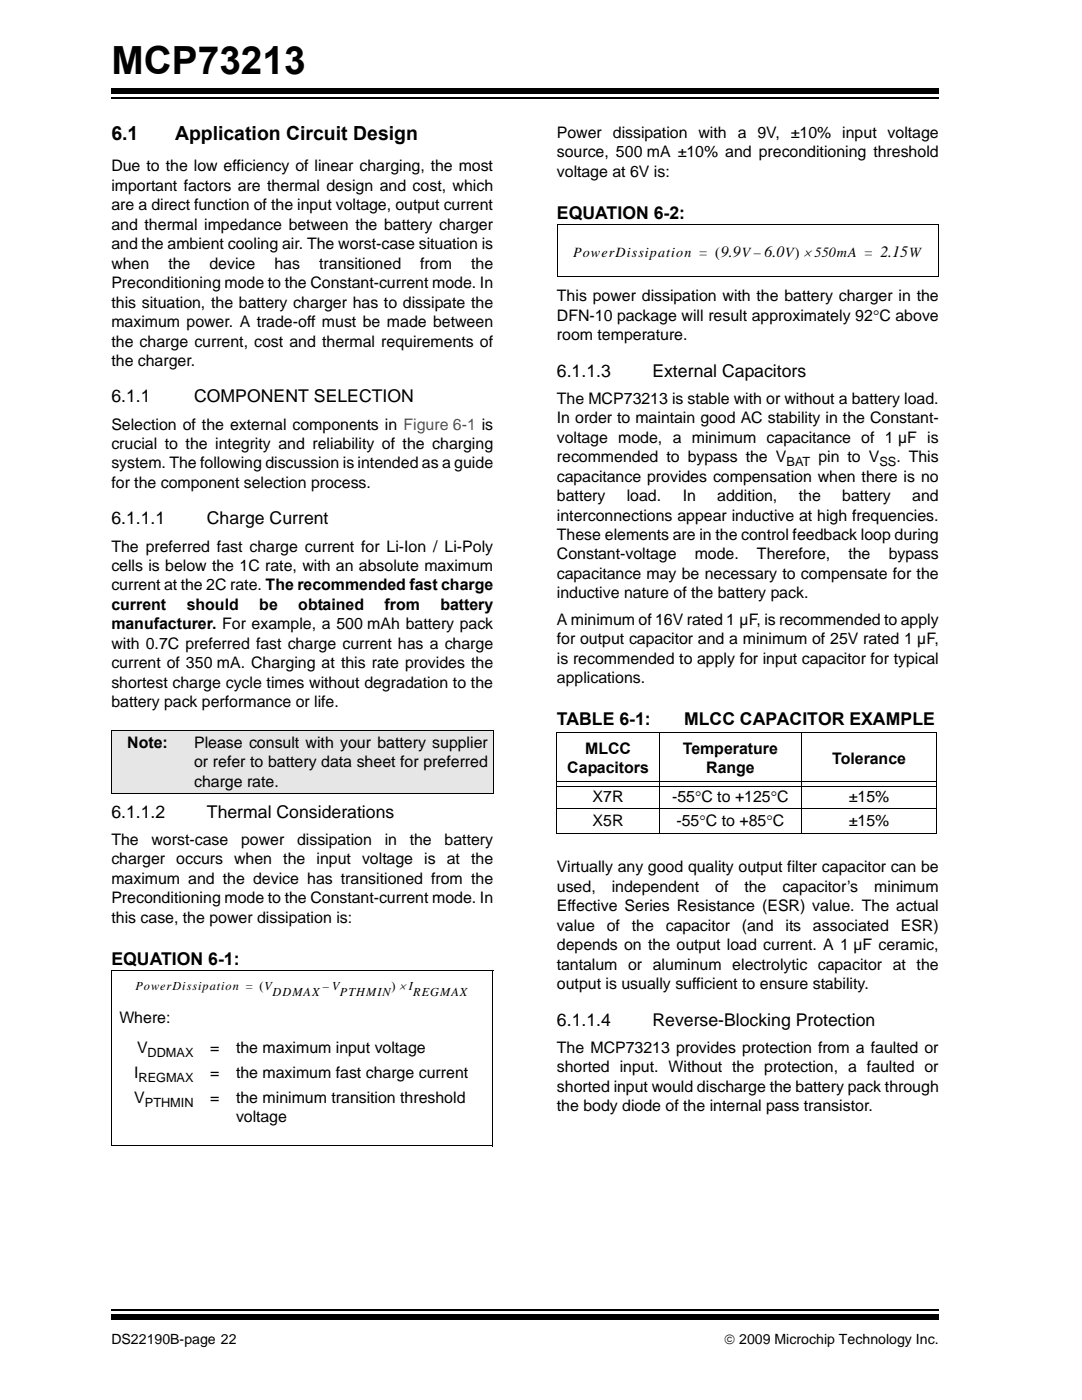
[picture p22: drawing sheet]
<svg xmlns="http://www.w3.org/2000/svg" width="216mm" height="279mm" viewBox="0 0 216 279" stroke-linecap="round" stroke-linejoin="round" font-family="sans-serif">
<defs><g id="words">
<text font-size="7.7" x="22.2" y="14.7">MCP73213</text>
<g font-size="3.9">
<text x="22.2" y="28">6.1</text>
<text x="34.9" y="28">Application Circuit Design</text>
</g>
<g font-size="3.5">
<text x="111.1" y="43.6">EQUATION 6-2:</text>
<text x="111.1" y="75.2">6.1.1.3</text>
<text x="130.2" y="75.2">External Capacitors</text>
<text x="22.2" y="80.3">6.1.1</text>
<text x="38.7" y="80.3">COMPONENT SELECTION</text>
<text x="22.2" y="104.6">6.1.1.1</text>
<text x="41.3" y="104.6">Charge Current</text>
<text x="111.1" y="144.7">TABLE 6-1:</text>
<text x="136.5" y="144.7">MLCC CAPACITOR EXAMPLE</text>
<text x="22.2" y="163.2">6.1.1.2</text>
<text x="41.3" y="163.2">Thermal Considerations</text>
<text x="22.2" y="192.5">EQUATION 6-1:</text>
<text x="111.1" y="204.7">6.1.1.4</text>
<text x="130.2" y="204.7">Reverse-Blocking Protection</text>
</g>
<g font-size="3.2">
<text x="111.1" y="27.5">Power dissipation with a 9V, ±10% input voltage</text>
<text x="22.2" y="34.2">Due to the low efficiency of linear charging, the most</text>
<text x="111.1" y="31.4">source, 500 mA ±10% and preconditioning threshold</text>
<text x="111.1" y="35.3">voltage at 6V is:</text>
<text x="22.2" y="38.1">important factors are thermal design and cost, which</text>
<text x="22.2" y="42">are a direct function of the input voltage, output current</text>
<text x="22.2" y="45.8">and thermal impedance between the battery charger</text>
<text x="22.2" y="49.7">and the ambient cooling air. The worst-case situation is</text>
<text x="22.2" y="53.6">when</text>
<text x="33.6" y="53.6">the</text>
<text x="41.8" y="53.6">device</text>
<text x="54.8" y="53.6">has</text>
<text x="63.7" y="53.6">transitioned</text>
<text x="83.9" y="53.6">from</text>
<text x="94" y="53.6">the</text>
<text x="22.2" y="57.5">Preconditioning mode to the Constant-current mode. In</text>
<text x="22.2" y="61.4">this situation, the battery charger has to dissipate the</text>
<text x="22.2" y="65.3">maximum power. A trade-off must be made between</text>
<text x="111.1" y="60.2">This power dissipation with the battery charger in the</text>
<text x="111.1" y="64">DFN-10 package will result approximately 92°C above</text>
<text x="22.2" y="69.2">the charge current, cost and thermal requirements of</text>
<text x="111.1" y="67.9">room temperature.</text>
<text x="22.2" y="73">the charger.</text>
<text x="111.1" y="80.6">The MCP73213 is stable with or without a battery load.</text>
<text x="22.2" y="85.7">Selection of the external components in Figure 6-1 is</text>
<text x="22.2" y="89.6">crucial to the integrity and reliability of the charging</text>
<text x="111.1" y="84.5">In order to maintain good AC stability in the Constant-</text>
<text x="111.1" y="88.4">voltage mode, a minimum capacitance of 1 µF is</text>
<text x="22.2" y="93.5">system. The following discussion is intended as a guide</text>
<text x="111.1" y="92.2">recommended to bypass the V</text>
<text x="163.3" y="92.2">pin to V</text>
<text x="178.9" y="92.2">. This</text>
<text x="22.2" y="97.4">for the component selection process.</text>
<text x="111.1" y="96.1">capacitance provides compensation when there is no</text>
<text x="111.1" y="100">battery</text>
<text x="125.1" y="100">load.</text>
<text x="136.2" y="100">In</text>
<text x="143.1" y="100">addition,</text>
<text x="159.4" y="100">the</text>
<text x="168.1" y="100">battery</text>
<text x="182" y="100">and</text>
<text x="111.1" y="103.9">interconnections appear inductive at high frequencies.</text>
<text x="111.1" y="107.8">These elements are in the control feedback loop during</text>
<text x="22.2" y="110.1">The preferred fast charge current for Li-Ion / Li-Poly</text>
<text x="22.2" y="113.9">cells is below the 1C rate, with an absolute maximum</text>
<text x="111.1" y="111.7">Constant-voltage</text>
<text x="138.6" y="111.7">mode.</text>
<text x="151" y="111.7">Therefore,</text>
<text x="169.3" y="111.7">the</text>
<text x="177.3" y="111.7">bypass</text>
<text x="22.2" y="117.8">current at the 2C rate. The recommended fast charge</text>
<text x="111.1" y="115.5">capacitance may be necessary to compensate for the</text>
<text x="111.1" y="119.4">inductive nature of the battery pack.</text>
<text x="22.2" y="121.7">current</text>
<text x="22.2" y="125.6">manufacturer. For example, a 500 mAh battery pack</text>
<text x="37.3" y="121.7">should</text>
<text x="51.7" y="121.7">be</text>
<text x="59.5" y="121.7">obtained</text>
<text x="76.7" y="121.7">from</text>
<text x="87.9" y="121.7">battery</text>
<text x="111.1" y="124.7">A minimum of 16V rated 1 µF, is recommended to apply</text>
<text x="22.2" y="129.5">with 0.7C preferred fast charge current has a charge</text>
<text x="111.1" y="128.6">for output capacitor and a minimum of 25V rated 1 µF,</text>
<text x="22.2" y="133.4">current of 350 mA. Charging at this rate provides the</text>
<text x="22.2" y="137.2">shortest charge cycle times without degradation to the</text>
<text x="111.1" y="132.5">is recommended to apply for input capacitor for typical</text>
<text x="111.1" y="136.4">applications.</text>
<text x="22.2" y="141.1">battery pack performance or life.</text>
<text x="25.4" y="149.2">Note:</text>
<text x="38.7" y="149.2">Please consult with your battery supplier</text>
<text x="38.7" y="153.1">or refer to battery data sheet for preferred</text>
<text x="113.2" y="154.3">Capacitors</text>
<text x="116.8" y="150.5">MLCC</text>
<text x="136.2" y="150.5">Temperature</text>
<text x="140.9" y="154.3">Range</text>
<text x="166.1" y="152.4">Tolerance</text>
<text x="38.7" y="157">charge rate.</text>
<text x="118.3" y="160">X7R</text>
<text x="134.1" y="160">-55°C to +125°C</text>
<text x="169.4" y="160">±15%</text>
<text x="118.3" y="164.9">X5R</text>
<text x="135" y="164.9">-55°C to +85°C</text>
<text x="169.4" y="164.9">±15%</text>
<text x="22.2" y="168.6">The</text>
<text x="22.2" y="172.5">charger occurs when the</text>
<text x="30.2" y="168.6">worst-case</text>
<text x="48.1" y="168.6">power</text>
<text x="59.3" y="168.6">dissipation</text>
<text x="63.2" y="172.5">input voltage is at the</text>
<text x="76.8" y="168.6">in</text>
<text x="81.8" y="168.6">the</text>
<text x="88.7" y="168.6">battery</text>
<text x="22.2" y="176.4">maximum and the device has transitioned from the</text>
<text x="111.1" y="174.1">Virtually any good quality output filter capacitor can be</text>
<text x="111.1" y="178">used,</text>
<text x="122.1" y="178">independent</text>
<text x="142.7" y="178">of</text>
<text x="148.5" y="178">the</text>
<text x="156.1" y="178">capacitor’s</text>
<text x="174.4" y="178">minimum</text>
<text x="22.2" y="180.3">Preconditioning mode to the Constant-current mode. In</text>
<text x="22.2" y="184.2">this case, the power dissipation is:</text>
<text x="111.1" y="181.9">Effective Series Resistance (ESR) value. The actual</text>
<text x="111.1" y="185.7">value</text>
<text x="121.1" y="185.7">of</text>
<text x="126.1" y="185.7">the</text>
<text x="132.8" y="185.7">capacitor</text>
<text x="148" y="185.7">(and</text>
<text x="156.7" y="185.7">its</text>
<text x="162.2" y="185.7">associated</text>
<text x="179.7" y="185.7">ESR)</text>
<text x="111.1" y="189.6">depends on the output load current. A 1 µF ceramic,</text>
<text x="111.1" y="193.5">tantalum or aluminum electrolytic capacitor at the</text>
<text x="111.1" y="197.4">output is usually sufficient to ensure stability.</text>
<text x="23.8" y="204.2">Where:</text>
<text x="26.8" y="215.1">I</text>
<text x="27.3" y="210.2">V</text>
<text x="41.9" y="210.2">=</text>
<text x="41.9" y="215.1">=</text>
<text x="47.1" y="210.2">the maximum input voltage</text>
<text x="47.1" y="215.1">the maximum fast charge current</text>
<text x="111.1" y="210.1">The MCP73213 provides protection from a faulted or</text>
<text x="111.1" y="214">shorted input. Without the protection, a faulted or</text>
<text x="26.8" y="220">V</text>
<text x="41.9" y="220">=</text>
<text x="47.1" y="220">the minimum transition threshold</text>
<text x="111.1" y="217.8">shorted input would discharge the battery pack through</text>
<text x="111.1" y="221.7">the body diode of the internal pass transistor.</text>
<text x="47.1" y="223.9">voltage</text>
</g>
<g font-size="2.8">
<text x="114.3" y="51.2">PowerDissipation = (9.9V– 6.0V) × 550mA = 2.15W</text>
<text x="22.2" y="268.1">DS22190B-page 22</text>
<text x="144.5" y="268.1">© 2009 Microchip Technology Inc.</text>
</g>
<g font-size="2.5">
<text x="157" y="93">BAT</text>
<text x="175.5" y="93">SS</text>
<text x="27" y="197.6">PowerDissipation = (V</text>
<text x="64.4" y="197.6">– V</text>
<text x="78.1" y="197.6">) × I</text>
<text x="54.4" y="198.9">DDMAX</text>
<text x="67.8" y="198.9">PTHMIN</text>
<text x="82.5" y="198.9">REGMAX</text>
<text x="27.6" y="215.9">REGMAX</text>
<text x="29.5" y="211">DDMAX</text>
<text x="28.9" y="220.9">PTHMIN</text>
</g>
</g></defs>
<path d="M22.2 19.6h165.1" fill="none" stroke="#000" stroke-width=".36"/>
<path d="M22.2 17.7h165.1v1h-165.1z" fill="#000"/>
<path d="M22.2 260.3h165.1v6h-165.1z" fill="#fff"/>
<path d="M22.2 261.4h165.1" fill="none" stroke="#000" stroke-width=".36"/>
<path d="M22.2 262.4h165.1v1h-165.1z" fill="#000"/>
<path d="M22.2 145.7h76.2v12.7h-76.2z" fill="#e6e6e6"/>
<g fill="none" stroke="#000" stroke-width=".2">
<path d="M111.1 55.1h76.1M111.2 44.9h76.1M111.2 44.8v10.3M187.2 44.9v10.3M22.1 145.7h76.4M22.1 158.4h76.4M22.2 145.8v12.5M98.4 145.8v12.5M111 146.2h76M111.1 146.3v19.9M111.2 156h75.7M111.2 156.9h75.7"/>
<path d="M131.6 146.1v20.3M159.9 146.1v20.3M186.9 146.3v19.9M111 161.4h76M111 166.3h76M22.3 193.8h76.1M22.3 193.7v35M98.3 193.8v35M22.2 228.7h76.1"/>
</g>
<use href="#words"/>
</svg>
